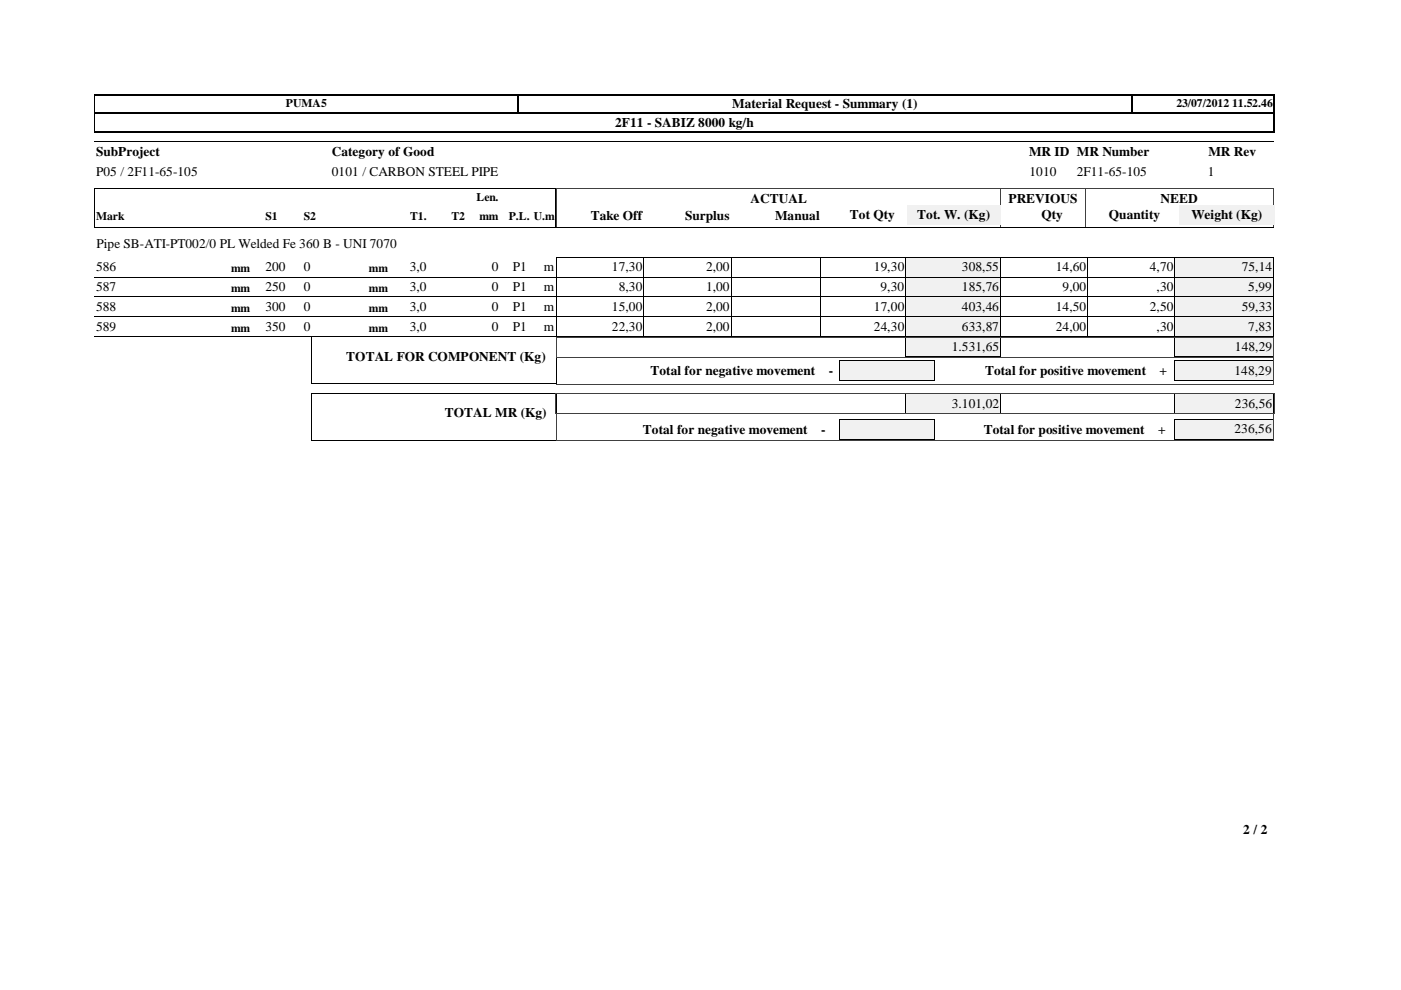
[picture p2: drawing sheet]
<svg xmlns="http://www.w3.org/2000/svg" width="297mm" height="210mm" viewBox="0 0 297 210" stroke-linecap="round" stroke-linejoin="round" font-family="sans-serif">
<defs><g id="words">
<g font-size="2.8">
<text x="155.2" y="22.9">Material Request - Summary (1)</text>
<text x="130.4" y="26.8">2F11 - SABIZ 8000 kg/h</text>
<text x="20.4" y="33.1">SubProject</text>
<text x="70.4" y="33">Category of Good</text>
<text x="218.2" y="33">MR ID MR Number</text>
<text x="256.2" y="33">MR Rev</text>
<text x="20.4" y="37.3">P05 / 2F11-65-105</text>
<text x="70.4" y="37.2">0101 / CARBON STEEL PIPE</text>
<text x="218.3" y="37.2">1010</text>
<text x="228.3" y="37.2">2F11-65-105</text>
<text x="256.1" y="37.2">1</text>
<text x="125.3" y="46.7">Take Off</text>
<text x="145.2" y="46.7">Surplus</text>
<text x="159.1" y="43">ACTUAL</text>
<text x="164.3" y="46.7">Manual</text>
<text x="180.2" y="46.4">Tot Qty</text>
<text x="194.5" y="46.4">Tot. W. (Kg)</text>
<text x="213.8" y="43">PREVIOUS</text>
<text x="220.8" y="46.4">Qty</text>
<text x="235.1" y="46.4">Quantity</text>
<text x="246.1" y="43">NEED</text>
<text x="252.6" y="46.4">Weight (Kg)</text>
<text x="20.4" y="52.6">Pipe SB-ATI-PT002/0 PL Welded Fe 360 B - UNI 7070</text>
<text x="20.4" y="57.5">586</text>
<text x="56.3" y="57.5">200</text>
<text x="64.4" y="57.5">0</text>
<text x="86.9" y="57.5">3,0</text>
<text x="104.3" y="57.5">0</text>
<text x="108.7" y="57.5">P1</text>
<text x="115.3" y="57.5">m</text>
<text x="129.7" y="57.5">17,30</text>
<text x="149.7" y="57.5">2,00</text>
<text x="185.3" y="57.5">19,30</text>
<text x="203.9" y="57.5">308,55</text>
<text x="223.9" y="57.5">14,60</text>
<text x="243.8" y="57.5">4,70</text>
<text x="263.3" y="57.5">75,14</text>
<text x="20.4" y="61.7">587</text>
<text x="20.4" y="66">588</text>
<text x="56.3" y="61.7">250</text>
<text x="56.3" y="66">300</text>
<text x="64.4" y="61.7">0</text>
<text x="64.4" y="66">0</text>
<text x="86.9" y="61.7">3,0</text>
<text x="86.9" y="66">3,0</text>
<text x="104.3" y="61.7">0</text>
<text x="104.3" y="66">0</text>
<text x="108.7" y="61.7">P1</text>
<text x="108.7" y="66">P1</text>
<text x="115.3" y="61.7">m</text>
<text x="115.3" y="66">m</text>
<text x="129.7" y="66">15,00</text>
<text x="131.2" y="61.7">8,30</text>
<text x="149.7" y="61.7">1,00</text>
<text x="149.7" y="66">2,00</text>
<text x="185.3" y="66">17,00</text>
<text x="186.7" y="61.7">9,30</text>
<text x="203.9" y="61.7">185,76</text>
<text x="203.9" y="66">403,46</text>
<text x="223.9" y="66">14,50</text>
<text x="225.3" y="61.7">9,00</text>
<text x="243.8" y="66">2,50</text>
<text x="245.2" y="61.7">,30</text>
<text x="263.3" y="66">59,33</text>
<text x="264.7" y="61.7">5,99</text>
<text x="20.4" y="70.2">589</text>
<text x="56.3" y="70.2">350</text>
<text x="64.4" y="70.2">0</text>
<text x="86.9" y="70.2">3,0</text>
<text x="104.3" y="70.2">0</text>
<text x="108.7" y="70.2">P1</text>
<text x="115.3" y="70.2">m</text>
<text x="129.7" y="70.2">22,30</text>
<text x="149.7" y="70.2">2,00</text>
<text x="185.3" y="70.2">24,30</text>
<text x="203.9" y="70.2">633,87</text>
<text x="223.9" y="70.2">24,00</text>
<text x="245.2" y="70.2">,30</text>
<text x="264.7" y="70.2">7,83</text>
<text x="73.4" y="76.5">TOTAL FOR COMPONENT (Kg)</text>
<text x="201.8" y="74.4">1.531,65</text>
<text x="261.8" y="74.4">148,29</text>
<text x="137.9" y="79.5">Total for negative movement</text>
<text x="175.7" y="79.5">-</text>
<text x="208.9" y="79.5">Total for positive movement</text>
<text x="245.9" y="79.5">+</text>
<text x="261.7" y="79.5">148,29</text>
<text x="94.3" y="88.5">TOTAL MR (Kg)</text>
<text x="201.8" y="86.5">3.101,02</text>
<text x="261.8" y="86.5">236,56</text>
<text x="136.3" y="91.9">Total for negative movement</text>
<text x="174.1" y="91.9">-</text>
<text x="208.6" y="91.9">Total for positive movement</text>
<text x="245.6" y="91.9">+</text>
<text x="261.7" y="91.9">236,56</text>
<text x="263.6" y="176.9">2 / 2</text>
</g>
<g font-size="2.5">
<text x="60.6" y="22.6">PUMA5</text>
<text x="249.4" y="22.6">23/07/2012 11.52.46</text>
<text x="20.4" y="46.7">Mark</text>
<text x="56.3" y="46.7">S1</text>
<text x="64.4" y="46.7">S2</text>
<text x="86.9" y="46.7">T1.</text>
<text x="95.7" y="46.7">T2</text>
<text x="101" y="42.7">Len.</text>
<text x="101.6" y="46.7">mm</text>
<text x="107.9" y="46.7">P.L. U.m</text>
<text x="49" y="57.7">mm</text>
<text x="78.2" y="57.7">mm</text>
<text x="49" y="62">mm</text>
<text x="78.2" y="62">mm</text>
<text x="49" y="66.2">mm</text>
<text x="49" y="70.4">mm</text>
<text x="78.2" y="66.2">mm</text>
<text x="78.2" y="70.4">mm</text>
</g>
</g></defs>
<path d="M270.1 20v4.1M20 20.1h250.3M20 24h250.3M20 27.9h250.3" fill="none" stroke="#000" stroke-width=".25"/>
<path d="M239.9 20v4.1" fill="none" stroke="#000" stroke-width=".38"/>
<path d="M109.9 20v4.1" fill="none" stroke="#000" stroke-width=".34"/>
<path d="M20.1 20v8M20 30h250M20 39.9h97.9M20 39.9v8.3l97.9 .1v-8.4" fill="none" stroke="#000" stroke-width=".21"/>
<path d="M20 24h250.3M270.1 23.9v4.1" fill="none" stroke="#000" stroke-width=".3"/>
<path d="M118 39.9h152M118 39.9v8.3h152M212.1 39.9v8.4M212.2 39.9v8.4M230.1 39.9v8.4M270 39.9v8.4" fill="none" stroke="#404040" stroke-width=".21"/>
<path d="M99.6 43.9h6.4v3.8h-6.4z" fill="#fff"/>
<g fill="#f1f1f1">
<path d="M192.3 43.4h19.8v4.2h-19.8z"/>
<path d="M250 43.4h20.2v4.2h-20.2z"/>
</g>
<path d="M20 48.3h250M20 58.7h172.1M136.5 54.5v4.3M155 54.5v4.3M174.1 54.5v4.3M192 54.5v4.3M192.1 54.5h-74.1v4.3M212.1 54.5h37v4.3M212.1 58.7h37M212.1 54.5v4.3M230.6 54.5v4.3" fill="none" stroke="#000" stroke-width=".21"/>
<path d="M192.1 54.5h20v4.2h-20z" fill="#f1f1f1"/>
<path d="M192 58.7h20.1M192 58.8v-4.3h20.1v4.3" fill="none" stroke="#000" stroke-width=".21"/>
<path d="M249.1 54.5h20.9v4.2h-20.9z" fill="#f1f1f1"/>
<path d="M136.5 58.7v4.3M155 58.7v4.3M174.1 58.7v4.3M192 58.7v4.3M192.1 58.7h-74.1v4.3M212.1 58.7h57.9M212.1 58.7v4.3M230.6 58.7v4.3M249.1 54.5h20.9M249.1 54.5v8.5h-37M270 54.5v4.3M20 63h172.1" fill="none" stroke="#000" stroke-width=".21"/>
<path d="M192.1 58.7h20v4.2h-20z" fill="#f1f1f1"/>
<path d="M192 58.7h20.1v4.3h-20.1z" fill="none" stroke="#000" stroke-width=".21"/>
<path d="M249.1 58.7h20.9v4.2h-20.9z" fill="#f1f1f1"/>
<path d="M249.1 58.7h20.9M249.1 58.7v8.5h-37M270 58.7v4.3M20 67.2h172.1M136.5 62.9v4.3M155 62.9v4.3M174.1 62.9v4.3M192 62.9v4.3M192.1 63h-74.1v4.2M212.1 63h57.9M212.1 62.9v4.3M230.6 62.9v4.3" fill="none" stroke="#000" stroke-width=".21"/>
<path d="M192.1 62.9h20v4.3h-20z" fill="#f1f1f1"/>
<path d="M192 63h20.1v4.2h-20.1z" fill="none" stroke="#000" stroke-width=".21"/>
<path d="M249.1 62.9h20.9v4.3h-20.9z" fill="#f1f1f1"/>
<g fill="none" stroke="#000" stroke-width=".21">
<path d="M20 71.4h172.1M118 67.2h74.1M118 67.2v4.3M136.5 67.2v4.3M155 67.2v4.3M174.1 67.2v4.3M192 67.2v4.3M212.1 67.2h57.9M212.1 67.2v4.3M230.6 67.2v4.3M249.1 63h20.9M249.1 62.9v8.6l-37-.1"/>
<path d="M270 62.9v4.3"/>
</g>
<path d="M192.1 67.2h20v4.2h-20z" fill="#f1f1f1"/>
<path d="M192 67.2h20.1M192 67.2v4.2l20.1 .1v-4.3" fill="none" stroke="#000" stroke-width=".21"/>
<path d="M249.1 67.2h20.9v4.2h-20.9z" fill="#f1f1f1"/>
<path d="M249.1 67.2h20.9M249.1 71.4h20.9M249.1 67.2v4.3M270 67.2v4.3" fill="none" stroke="#000" stroke-width=".21"/>
<path d="M192.1 71.4h20v4.2h-20z" fill="#f1f1f1"/>
<path d="M192 71.4h20.1M192 71.4v4.3h20.1v-4.3" fill="none" stroke="#000" stroke-width=".21"/>
<path d="M249.1 71.4h20.9v4.2h-20.9z" fill="#f1f1f1"/>
<path d="M249.1 71.4h20.9M249.1 75.7h20.9M249.1 71.4v4.3M270 71.4v4.3" fill="none" stroke="#000" stroke-width=".21"/>
<path d="M249.1 76.5h20.8v4.1h-20.8z" fill="#f1f1f1"/>
<path d="M249 76.4h21l-.1 4.3h-20.9z" fill="none" stroke="#000" stroke-width=".21"/>
<path d="M178 76.5h20v4.1h-20z" fill="#f1f1f1"/>
<path d="M66 71.4h52.1M66 71.4v10M118 71.4v10M177.9 76.4h20.2v4.3h-20.2zM66 81.4h52.1" fill="none" stroke="#000" stroke-width=".21"/>
<path d="M118 75.8v-4.3h152.1v4.3M118 75.7v5.8h152.1v-5.7h-152.1" fill="none" stroke="#404040" stroke-width=".21"/>
<path d="M192.1 83.5h20v4.2h-20z" fill="#f1f1f1"/>
<path d="M192 87.7h20.1M192 87.8v-4.3h20.1v4.3" fill="none" stroke="#000" stroke-width=".21"/>
<path d="M249.1 83.5h20.9v4.2h-20.9z" fill="#f1f1f1"/>
<path d="M249.1 83.5h20.9M249.1 87.7h20.9M249.1 83.5v4.3M270 83.5v4.3" fill="none" stroke="#000" stroke-width=".21"/>
<path d="M249.1 88.9h20.8v4.2h-20.8z" fill="#f1f1f1"/>
<path d="M249 88.9h21M249 93.2h21M249.1 88.9v4.3M269.9 88.9v4.3" fill="none" stroke="#000" stroke-width=".21"/>
<path d="M178 88.9h20v4.2h-20z" fill="#f1f1f1"/>
<path d="M66 83.5h52.1l-.1 10h-52zM177.9 88.9h20.2M177.9 93.2h20.2M177.9 88.9v4.3M198.1 88.9v4.3" fill="none" stroke="#000" stroke-width=".21"/>
<path d="M117.9 87.7h152.3M117.9 83.5h152.3M117.9 83.5v4.3M118 87.7v5.8h152.1v-5.8M270.2 83.5v4.3" fill="none" stroke="#404040" stroke-width=".21"/>
<use href="#words"/>
</svg>
